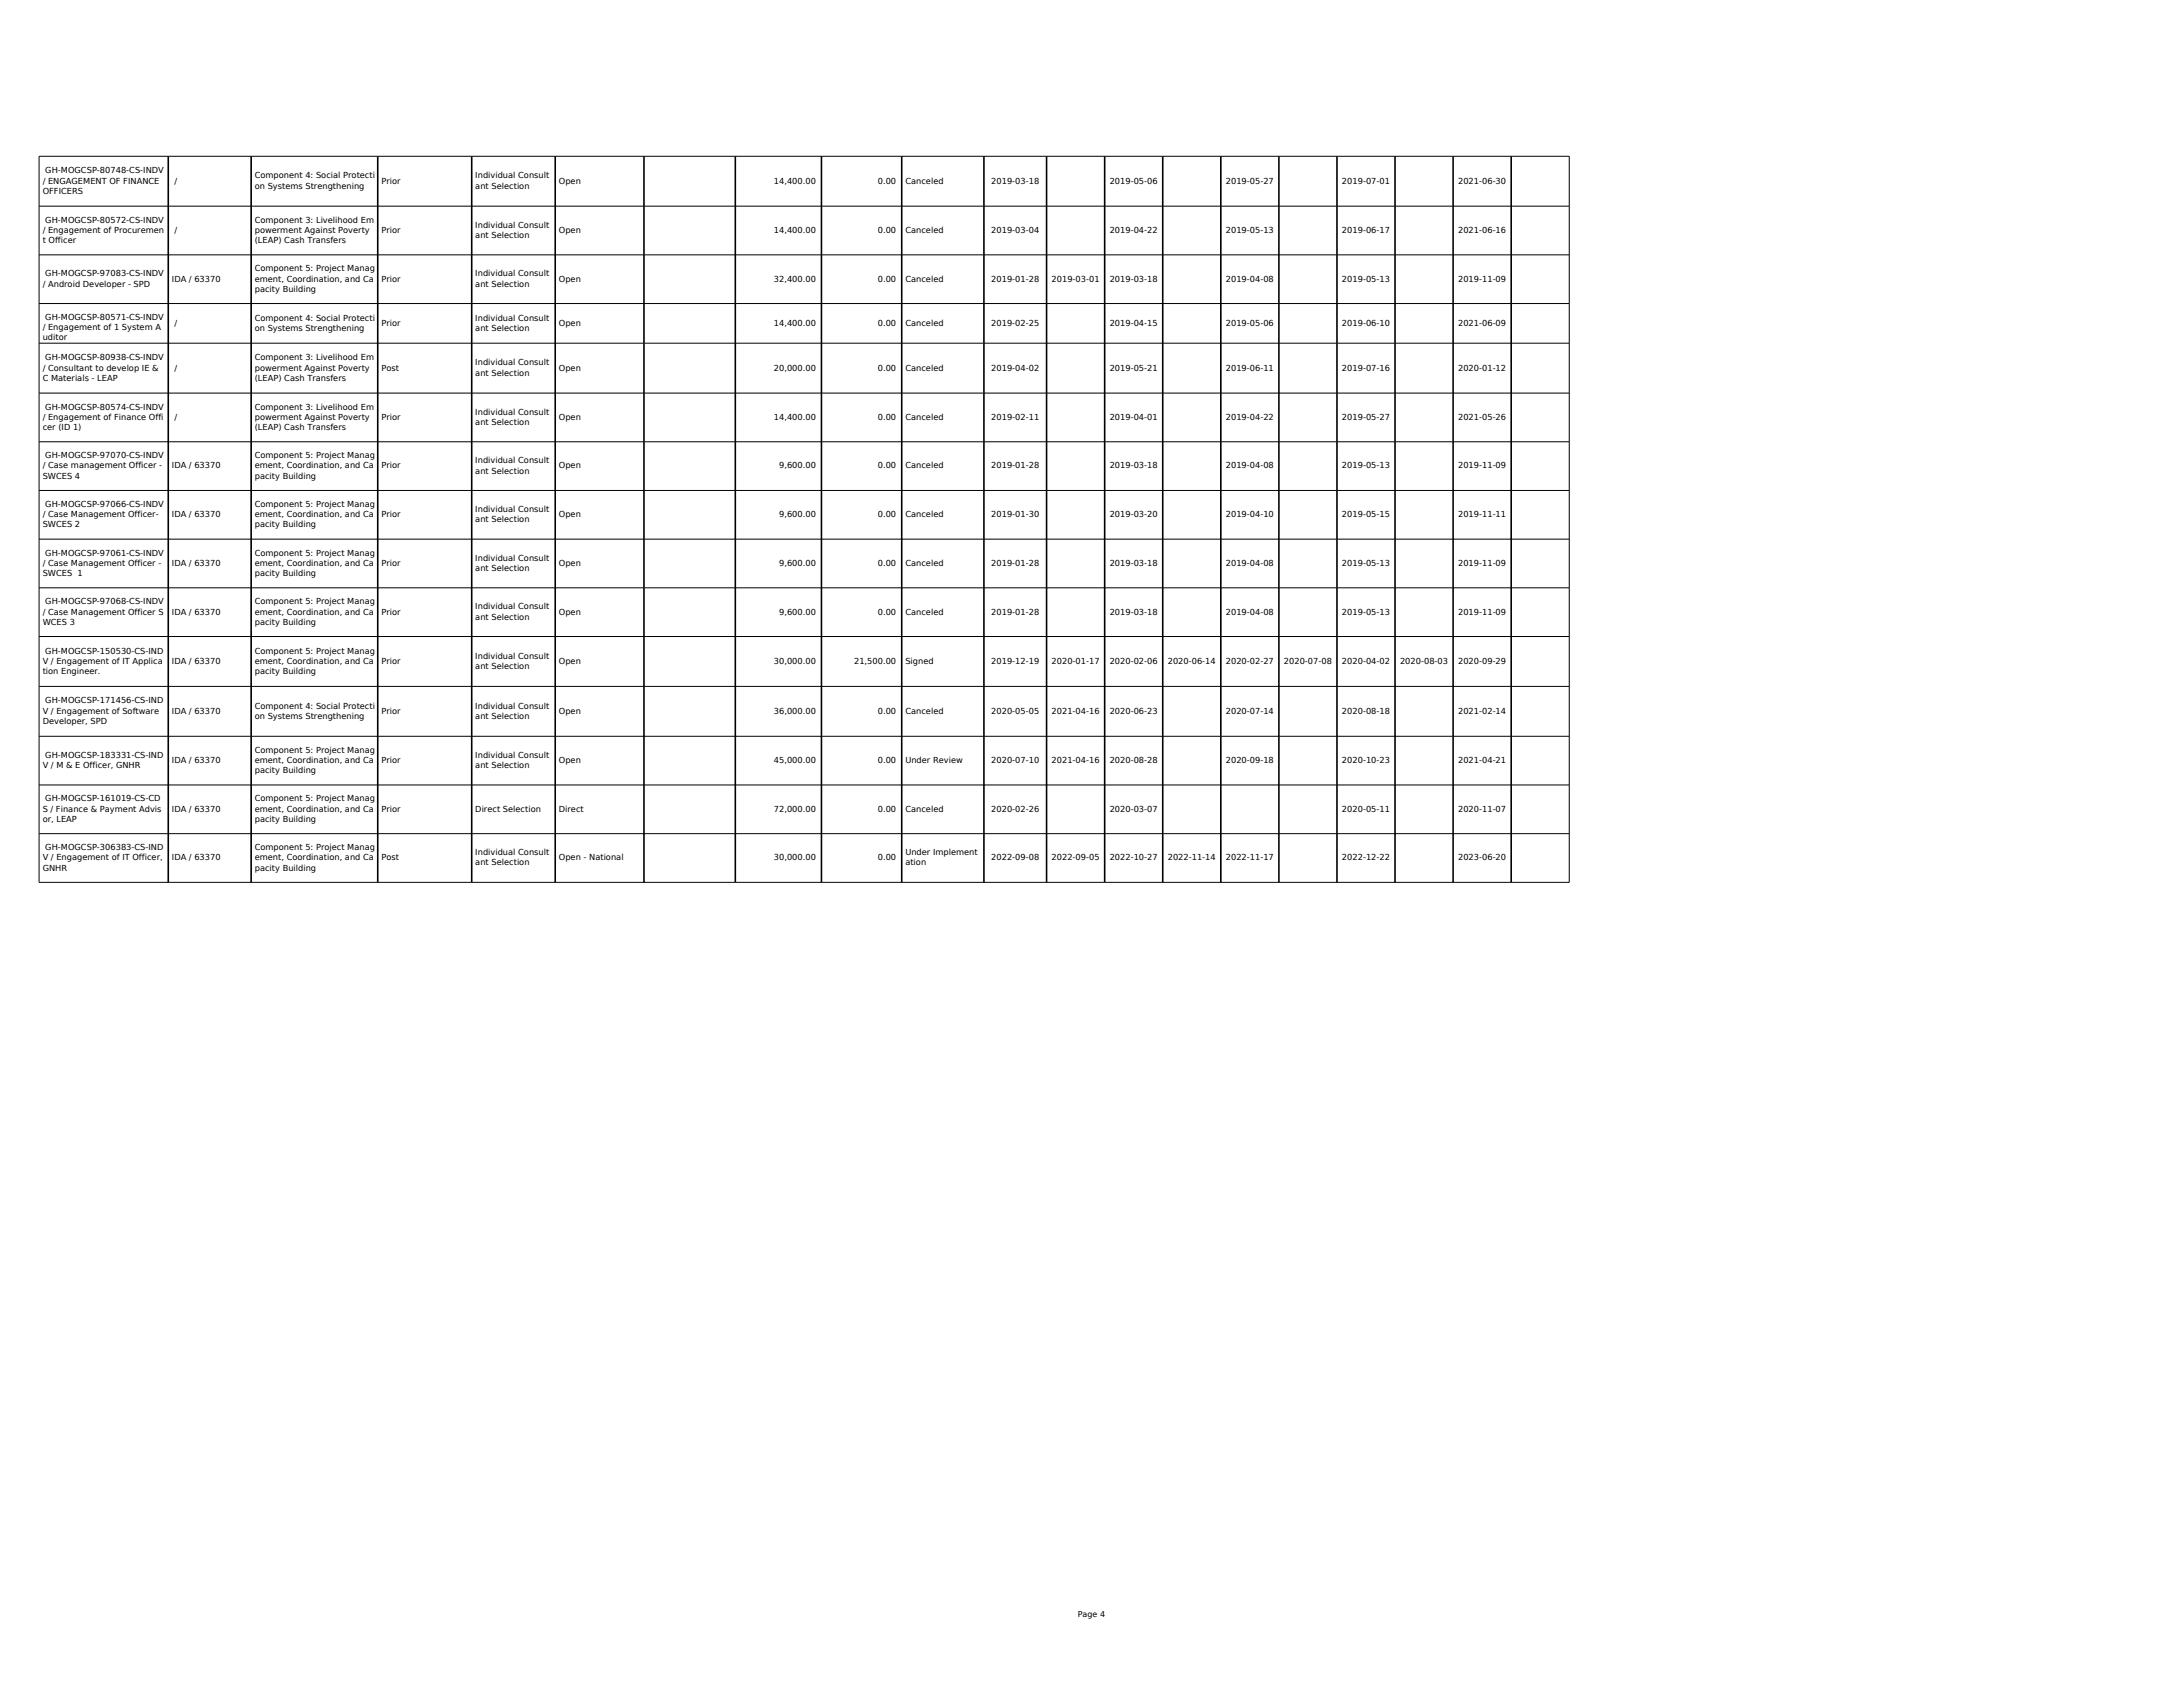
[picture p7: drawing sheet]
<svg xmlns="http://www.w3.org/2000/svg" width="279mm" height="216mm" viewBox="0 0 279 216" stroke-linecap="round" stroke-linejoin="round" font-family="sans-serif">
<defs><g id="words">
<g font-size="1.1">
<text x="5.5" y="23.5">/ ENGAGEMENT OF FINANCE</text>
<text x="5.8" y="22.2">GH-MOGCSP-80748-CS-INDV</text>
<text x="22.3" y="23.5">/</text>
<text x="32.6" y="22.8">Component 4: Social Protecti</text>
<text x="48.8" y="23.5">Prior</text>
<text x="60.8" y="22.8">Individual Consult</text>
<text x="71.5" y="23.5">Open</text>
<text x="99" y="23.5">14,400.00</text>
<text x="112.3" y="23.5">0.00</text>
<text x="115.9" y="23.5">Canceled</text>
<text x="126.9" y="23.5">2019-03-18</text>
<text x="142" y="23.5">2019-05-06</text>
<text x="156.9" y="23.5">2019-05-27</text>
<text x="171.8" y="23.5">2019-07-01</text>
<text x="186.6" y="23.5">2021-06-30</text>
<text x="5.5" y="24.8">OFFICERS</text>
<text x="5.5" y="29.8">/ Engagement of Procuremen</text>
<text x="5.8" y="28.5">GH-MOGCSP-80572-CS-INDV</text>
<text x="22.3" y="29.8">/</text>
<text x="32.6" y="24.1">on Systems Strengthening</text>
<text x="32.6" y="28.5">Component 3: Livelihood Em</text>
<text x="32.6" y="29.8">powerment Against Poverty</text>
<text x="48.8" y="29.8">Prior</text>
<text x="60.8" y="24.1">ant Selection</text>
<text x="60.8" y="29.1">Individual Consult</text>
<text x="71.5" y="29.8">Open</text>
<text x="99" y="29.8">14,400.00</text>
<text x="112.3" y="29.8">0.00</text>
<text x="115.9" y="29.8">Canceled</text>
<text x="126.9" y="29.8">2019-03-04</text>
<text x="142" y="29.8">2019-04-22</text>
<text x="156.9" y="29.8">2019-05-13</text>
<text x="171.8" y="29.8">2019-06-17</text>
<text x="186.6" y="29.8">2021-06-16</text>
<text x="5.5" y="31.1">t Officer</text>
<text x="5.8" y="35.4">GH-MOGCSP-97083-CS-INDV</text>
<text x="32.6" y="31.1">(LEAP) Cash Transfers</text>
<text x="32.6" y="34.7">Component 5: Project Manag</text>
<text x="60.8" y="30.5">ant Selection</text>
<text x="60.8" y="35.4">Individual Consult</text>
<text x="5.5" y="36.7">/ Android Developer - SPD</text>
<text x="5.8" y="41">GH-MOGCSP-80571-CS-INDV</text>
<text x="22" y="36">IDA / 63370</text>
<text x="22.3" y="41.7">/</text>
<text x="32.6" y="36">ement, Coordination, and Ca</text>
<text x="32.6" y="37.3">pacity Building</text>
<text x="32.6" y="41">Component 4: Social Protecti</text>
<text x="48.8" y="36">Prior</text>
<text x="48.8" y="41.7">Prior</text>
<text x="60.8" y="36.7">ant Selection</text>
<text x="60.8" y="41">Individual Consult</text>
<text x="71.5" y="36">Open</text>
<text x="71.5" y="41.7">Open</text>
<text x="99" y="36">32,400.00</text>
<text x="99" y="41.7">14,400.00</text>
<text x="112.3" y="36">0.00</text>
<text x="112.3" y="41.7">0.00</text>
<text x="115.9" y="36">Canceled</text>
<text x="115.9" y="41.7">Canceled</text>
<text x="126.9" y="36">2019-01-28</text>
<text x="126.9" y="41.7">2019-02-25</text>
<text x="134.6" y="36">2019-03-01</text>
<text x="142" y="36">2019-03-18</text>
<text x="142" y="41.7">2019-04-15</text>
<text x="156.9" y="36">2019-04-08</text>
<text x="156.9" y="41.7">2019-05-06</text>
<text x="171.8" y="36">2019-05-13</text>
<text x="171.8" y="41.7">2019-06-10</text>
<text x="186.6" y="36">2019-11-09</text>
<text x="186.6" y="41.7">2021-06-09</text>
<text x="5.5" y="42.3">/ Engagement of 1 System A</text>
<text x="5.5" y="43.6">uditor</text>
<text x="5.5" y="47.4">/ Consultant to develop IE &amp;</text>
<text x="5.8" y="46.1">GH-MOGCSP-80938-CS-INDV</text>
<text x="22.3" y="47.4">/</text>
<text x="32.6" y="42.3">on Systems Strengthening</text>
<text x="32.6" y="46.1">Component 3: Livelihood Em</text>
<text x="32.6" y="47.4">powerment Against Poverty</text>
<text x="48.8" y="47.4">Post</text>
<text x="60.8" y="42.3">ant Selection</text>
<text x="60.8" y="46.8">Individual Consult</text>
<text x="71.5" y="47.4">Open</text>
<text x="99" y="47.4">20,000.00</text>
<text x="112.3" y="47.4">0.00</text>
<text x="115.9" y="47.4">Canceled</text>
<text x="126.9" y="47.4">2019-04-02</text>
<text x="142" y="47.4">2019-05-21</text>
<text x="156.9" y="47.4">2019-06-11</text>
<text x="171.8" y="47.4">2019-07-16</text>
<text x="186.6" y="47.4">2020-01-12</text>
<text x="5.5" y="48.7">C Materials - LEAP</text>
<text x="5.5" y="53.7">/ Engagement of Finance Offi</text>
<text x="5.8" y="52.4">GH-MOGCSP-80574-CS-INDV</text>
<text x="22.3" y="53.7">/</text>
<text x="32.6" y="48.7">(LEAP) Cash Transfers</text>
<text x="32.6" y="52.4">Component 3: Livelihood Em</text>
<text x="32.6" y="53.7">powerment Against Poverty</text>
<text x="48.8" y="53.7">Prior</text>
<text x="60.8" y="48.1">ant Selection</text>
<text x="60.8" y="53.1">Individual Consult</text>
<text x="71.5" y="53.7">Open</text>
<text x="99" y="53.7">14,400.00</text>
<text x="112.3" y="53.7">0.00</text>
<text x="115.9" y="53.7">Canceled</text>
<text x="126.9" y="53.7">2019-02-11</text>
<text x="142" y="53.7">2019-04-01</text>
<text x="156.9" y="53.7">2019-04-22</text>
<text x="171.8" y="53.7">2019-05-27</text>
<text x="186.6" y="53.7">2021-05-26</text>
<text x="5.5" y="55">cer (ID 1)</text>
<text x="5.5" y="60">/ Case management Officer -</text>
<text x="5.8" y="58.6">GH-MOGCSP-97070-CS-INDV</text>
<text x="22" y="60">IDA / 63370</text>
<text x="32.6" y="55">(LEAP) Cash Transfers</text>
<text x="32.6" y="58.6">Component 5: Project Manag</text>
<text x="32.6" y="60">ement, Coordination, and Ca</text>
<text x="48.8" y="60">Prior</text>
<text x="60.8" y="54.4">ant Selection</text>
<text x="60.8" y="59.3">Individual Consult</text>
<text x="71.5" y="60">Open</text>
<text x="99.7" y="60">9,600.00</text>
<text x="112.3" y="60">0.00</text>
<text x="115.9" y="60">Canceled</text>
<text x="126.9" y="60">2019-01-28</text>
<text x="142" y="60">2019-03-18</text>
<text x="156.9" y="60">2019-04-08</text>
<text x="171.8" y="60">2019-05-13</text>
<text x="186.6" y="60">2019-11-09</text>
<text x="5.5" y="61.3">SWCES 4</text>
<text x="5.8" y="64.9">GH-MOGCSP-97066-CS-INDV</text>
<text x="32.6" y="61.3">pacity Building</text>
<text x="32.6" y="64.9">Component 5: Project Manag</text>
<text x="60.8" y="60.6">ant Selection</text>
<text x="60.8" y="65.5">Individual Consult</text>
<text x="5.5" y="66.2">/ Case Management Officer-</text>
<text x="5.5" y="67.5">SWCES 2</text>
<text x="5.8" y="71.1">GH-MOGCSP-97061-CS-INDV</text>
<text x="22" y="66.2">IDA / 63370</text>
<text x="32.6" y="66.2">ement, Coordination, and Ca</text>
<text x="32.6" y="67.5">pacity Building</text>
<text x="32.6" y="71.1">Component 5: Project Manag</text>
<text x="48.8" y="66.2">Prior</text>
<text x="60.8" y="66.8">ant Selection</text>
<text x="60.8" y="71.8">Individual Consult</text>
<text x="71.5" y="66.2">Open</text>
<text x="99.7" y="66.2">9,600.00</text>
<text x="112.3" y="66.2">0.00</text>
<text x="115.9" y="66.2">Canceled</text>
<text x="126.9" y="66.2">2019-01-30</text>
<text x="142" y="66.2">2019-03-20</text>
<text x="156.9" y="66.2">2019-04-10</text>
<text x="171.8" y="66.2">2019-05-15</text>
<text x="186.6" y="66.2">2019-11-11</text>
<text x="5.5" y="72.4">/ Case Management Officer -</text>
<text x="5.5" y="73.7">SWCES 1</text>
<text x="5.8" y="77.3">GH-MOGCSP-97068-CS-INDV</text>
<text x="22" y="72.4">IDA / 63370</text>
<text x="32.6" y="72.4">ement, Coordination, and Ca</text>
<text x="32.6" y="73.7">pacity Building</text>
<text x="32.6" y="77.3">Component 5: Project Manag</text>
<text x="48.8" y="72.4">Prior</text>
<text x="60.8" y="73.1">ant Selection</text>
<text x="60.8" y="78">Individual Consult</text>
<text x="71.5" y="72.4">Open</text>
<text x="99.7" y="72.4">9,600.00</text>
<text x="112.3" y="72.4">0.00</text>
<text x="115.9" y="72.4">Canceled</text>
<text x="126.9" y="72.4">2019-01-28</text>
<text x="142" y="72.4">2019-03-18</text>
<text x="156.9" y="72.4">2019-04-08</text>
<text x="171.8" y="72.4">2019-05-13</text>
<text x="186.6" y="72.4">2019-11-09</text>
<text x="5.5" y="78.6">/ Case Management Officer S</text>
<text x="5.5" y="80">WCES 3</text>
<text x="5.8" y="83.6">GH-MOGCSP-150530-CS-IND</text>
<text x="22" y="78.6">IDA / 63370</text>
<text x="32.6" y="78.6">ement, Coordination, and Ca</text>
<text x="32.6" y="80">pacity Building</text>
<text x="32.6" y="83.6">Component 5: Project Manag</text>
<text x="48.8" y="78.6">Prior</text>
<text x="60.8" y="79.3">ant Selection</text>
<text x="71.5" y="78.6">Open</text>
<text x="99.7" y="78.6">9,600.00</text>
<text x="112.3" y="78.6">0.00</text>
<text x="115.9" y="78.6">Canceled</text>
<text x="126.9" y="78.6">2019-01-28</text>
<text x="142" y="78.6">2019-03-18</text>
<text x="156.9" y="78.6">2019-04-08</text>
<text x="171.8" y="78.6">2019-05-13</text>
<text x="186.6" y="78.6">2019-11-09</text>
<text x="5.5" y="85">V / Engagement of IT Applica</text>
<text x="5.5" y="86.3">tion Engineer.</text>
<text x="22" y="85">IDA / 63370</text>
<text x="32.6" y="85">ement, Coordination, and Ca</text>
<text x="32.6" y="86.3">pacity Building</text>
<text x="48.8" y="85">Prior</text>
<text x="60.8" y="84.3">Individual Consult</text>
<text x="60.8" y="85.6">ant Selection</text>
<text x="71.5" y="85">Open</text>
<text x="99" y="85">30,000.00</text>
<text x="109.3" y="85">21,500.00</text>
<text x="115.9" y="85">Signed</text>
<text x="126.9" y="85">2019-12-19</text>
<text x="134.6" y="85">2020-01-17</text>
<text x="142" y="85">2020-02-06</text>
<text x="149.5" y="85">2020-06-14</text>
<text x="156.9" y="85">2020-02-27</text>
<text x="164.3" y="85">2020-07-08</text>
<text x="171.8" y="85">2020-04-02</text>
<text x="179.2" y="85">2020-08-03</text>
<text x="186.6" y="85">2020-09-29</text>
<text x="5.5" y="91.3">V / Engagement of Software</text>
<text x="5.5" y="92.6">Developer, SPD</text>
<text x="5.8" y="90">GH-MOGCSP-171456-CS-IND</text>
<text x="22" y="91.3">IDA / 63370</text>
<text x="32.6" y="90.7">Component 4: Social Protecti</text>
<text x="32.6" y="92">on Systems Strengthening</text>
<text x="48.8" y="91.3">Prior</text>
<text x="60.8" y="90.7">Individual Consult</text>
<text x="60.8" y="92">ant Selection</text>
<text x="71.5" y="91.3">Open</text>
<text x="99" y="91.3">36,000.00</text>
<text x="112.3" y="91.3">0.00</text>
<text x="115.9" y="91.3">Canceled</text>
<text x="126.9" y="91.3">2020-05-05</text>
<text x="134.6" y="91.3">2021-04-16</text>
<text x="142" y="91.3">2020-06-23</text>
<text x="156.9" y="91.3">2020-07-14</text>
<text x="171.8" y="91.3">2020-08-18</text>
<text x="186.6" y="91.3">2021-02-14</text>
<text x="5.5" y="98.3">V / M &amp; E Officer, GNHR</text>
<text x="5.8" y="97">GH-MOGCSP-183331-CS-IND</text>
<text x="22" y="97.6">IDA / 63370</text>
<text x="32.6" y="96.3">Component 5: Project Manag</text>
<text x="32.6" y="97.6">ement, Coordination, and Ca</text>
<text x="32.6" y="99">pacity Building</text>
<text x="48.8" y="97.6">Prior</text>
<text x="60.8" y="97">Individual Consult</text>
<text x="60.8" y="98.3">ant Selection</text>
<text x="71.5" y="97.6">Open</text>
<text x="99" y="97.6">45,000.00</text>
<text x="112.3" y="97.6">0.00</text>
<text x="115.9" y="97.6">Under Review</text>
<text x="126.9" y="97.6">2020-07-10</text>
<text x="134.6" y="97.6">2021-04-16</text>
<text x="142" y="97.6">2020-08-28</text>
<text x="156.9" y="97.6">2020-09-18</text>
<text x="171.8" y="97.6">2020-10-23</text>
<text x="186.6" y="97.6">2021-04-21</text>
<text x="5.5" y="103.9">S / Finance &amp; Payment Advis</text>
<text x="5.5" y="105.2">or, LEAP</text>
<text x="5.8" y="102.6">GH-MOGCSP-161019-CS-CD</text>
<text x="22" y="103.9">IDA / 63370</text>
<text x="32.6" y="102.6">Component 5: Project Manag</text>
<text x="32.6" y="103.9">ement, Coordination, and Ca</text>
<text x="32.6" y="105.2">pacity Building</text>
<text x="48.8" y="103.9">Prior</text>
<text x="60.8" y="103.9">Direct Selection</text>
<text x="71.5" y="103.9">Direct</text>
<text x="99" y="103.9">72,000.00</text>
<text x="112.3" y="103.9">0.00</text>
<text x="115.9" y="103.9">Canceled</text>
<text x="126.9" y="103.9">2020-02-26</text>
<text x="142" y="103.9">2020-03-07</text>
<text x="171.8" y="103.9">2020-05-11</text>
<text x="186.6" y="103.9">2020-11-07</text>
<text x="5.5" y="110.1">V / Engagement of IT Officer,</text>
<text x="5.5" y="111.4">GNHR</text>
<text x="5.8" y="108.8">GH-MOGCSP-306383-CS-IND</text>
<text x="22" y="110.1">IDA / 63370</text>
<text x="32.6" y="108.8">Component 5: Project Manag</text>
<text x="32.6" y="110.1">ement, Coordination, and Ca</text>
<text x="32.6" y="111.4">pacity Building</text>
<text x="48.8" y="110.1">Post</text>
<text x="60.8" y="109.5">Individual Consult</text>
<text x="60.8" y="110.8">ant Selection</text>
<text x="71.5" y="110.1">Open - National</text>
<text x="99" y="110.1">30,000.00</text>
<text x="112.3" y="110.1">0.00</text>
<text x="115.9" y="109.5">Under Implement</text>
<text x="115.9" y="110.8">ation</text>
<text x="126.9" y="110.1">2022-09-08</text>
<text x="134.6" y="110.1">2022-09-05</text>
<text x="142" y="110.1">2022-10-27</text>
<text x="149.5" y="110.1">2022-11-14</text>
<text x="156.9" y="110.1">2022-11-17</text>
<text x="171.8" y="110.1">2022-12-22</text>
<text x="186.6" y="110.1">2023-06-20</text>
</g>
<text font-size="1" x="138" y="207">Page 4</text>
</g></defs>
<g fill="none" stroke="#000" stroke-width=".21">
<path d="M21.5 20v92.9M32.1 20v92.9M48.3 20v92.9M60.4 20v92.9M71.1 20v92.9M82.4 20v92.9M94.1 20v92.9M105.1 20v92.9M115.4 20v92.9M125.9 20v92.9M134 20v92.9M141.4 20v92.9"/>
<path d="M148.8 20v92.9M156.3 20v92.9M163.7 20v92.9M171.1 20v92.9M178.5 20v92.9M186 20v92.9M193.4 20v92.9"/>
</g>
<g fill="none" stroke="#000" stroke-width=".13">
<path d="M5 20h195.8v92.9h-195.8zM5 38.8h195.8M5 26.4h195.8M5 32.6h195.8M5 43.9h195.8M5 50.3h195.8M5 56.5h195.8M5 62.8h195.8M5 69h195.8M5 75.2h195.8M5 81.5h195.8M5 87.8h195.8"/>
<path d="M5 94.2h195.8M5 100.5h195.8M5 106.7h195.8"/>
</g>
<use href="#words"/>
</svg>
